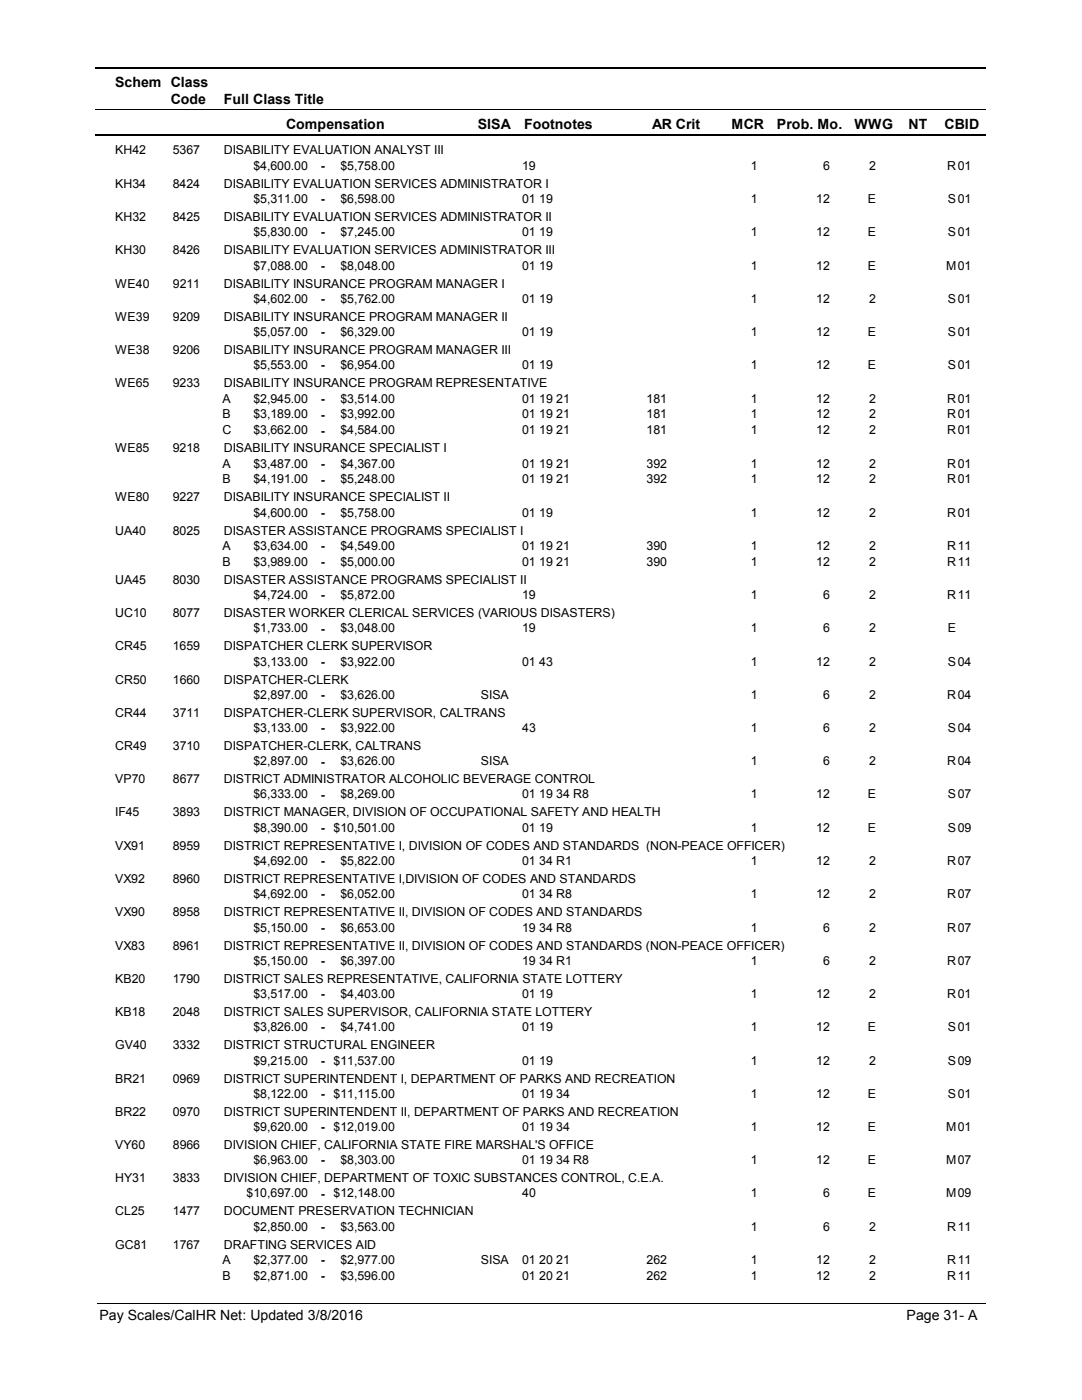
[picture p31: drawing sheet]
<svg xmlns="http://www.w3.org/2000/svg" width="216mm" height="279mm" viewBox="0 0 216 279" stroke-linecap="round" stroke-linejoin="round" font-family="sans-serif">
<defs><g id="words">
<g font-size="2.8">
<text x="23" y="17.3">Schem Class</text>
<text x="34.1" y="20.7">Code</text>
<text x="44.6" y="20.7">Full Class Title</text>
<text x="57.1" y="25.7">Compensation</text>
<text x="95.3" y="25.7">SISA</text>
<text x="104.6" y="25.7">Footnotes</text>
<text x="130.2" y="25.7">AR Crit</text>
<text x="146" y="25.7">MCR</text>
<text x="155.1" y="25.7">Prob. Mo.</text>
<text x="170.5" y="25.7">WWG</text>
<text x="181.3" y="25.7">NT</text>
<text x="188.5" y="25.7">CBID</text>
<text x="19.8" y="263.4">Pay Scales/CalHR Net: Updated 3/8/2016</text>
<text x="180.9" y="263.4">Page 31- A</text>
</g>
<g font-size="2.5">
<text x="23" y="30.8">KH42</text>
<text x="34.5" y="30.8">5367</text>
<text x="44.7" y="30.8">DISABILITY EVALUATION ANALYST III</text>
<text x="50.6" y="33.9">$4,600.00</text>
<text x="64" y="33.9">-</text>
<text x="67.9" y="33.9">$5,758.00</text>
<text x="104.2" y="33.9">19</text>
<text x="149.8" y="33.9">1</text>
<text x="164.3" y="33.9">6</text>
<text x="173.5" y="33.9">2</text>
<text x="189" y="33.9">R</text>
<text x="191.1" y="33.9">01</text>
<text x="23" y="37.5">KH34</text>
<text x="34.5" y="37.5">8424</text>
<text x="44.7" y="37.5">DISABILITY EVALUATION SERVICES ADMINISTRATOR I</text>
<text x="50.6" y="40.5">$5,311.00</text>
<text x="64" y="40.6">-</text>
<text x="67.9" y="40.5">$6,598.00</text>
<text x="104.2" y="40.5">01 19</text>
<text x="149.8" y="40.5">1</text>
<text x="162.9" y="40.5">12</text>
<text x="173.2" y="40.5">E</text>
<text x="189.2" y="40.5">S</text>
<text x="191.1" y="40.5">01</text>
<text x="23" y="44.1">KH32</text>
<text x="34.5" y="44.1">8425</text>
<text x="44.7" y="44.1">DISABILITY EVALUATION SERVICES ADMINISTRATOR II</text>
<text x="50.6" y="47.2">$5,830.00</text>
<text x="64" y="47.2">-</text>
<text x="67.9" y="47.2">$7,245.00</text>
<text x="104.2" y="47.2">01 19</text>
<text x="149.8" y="47.2">1</text>
<text x="162.9" y="47.2">12</text>
<text x="173.2" y="47.2">E</text>
<text x="189.2" y="47.2">S</text>
<text x="191.1" y="47.2">01</text>
<text x="23" y="50.7">KH30</text>
<text x="34.5" y="50.7">8426</text>
<text x="44.7" y="50.7">DISABILITY EVALUATION SERVICES ADMINISTRATOR III</text>
<text x="50.6" y="53.8">$7,088.00</text>
<text x="64" y="53.8">-</text>
<text x="67.9" y="53.8">$8,048.00</text>
<text x="104.2" y="53.8">01 19</text>
<text x="149.8" y="53.8">1</text>
<text x="162.9" y="53.8">12</text>
<text x="173.2" y="53.8">E</text>
<text x="188.8" y="53.8">M</text>
<text x="191.1" y="53.8">01</text>
<text x="23" y="57.4">WE40</text>
<text x="34.5" y="57.4">9211</text>
<text x="44.7" y="57.4">DISABILITY INSURANCE PROGRAM MANAGER I</text>
<text x="23" y="64">WE39</text>
<text x="34.5" y="64">9209</text>
<text x="44.7" y="64">DISABILITY INSURANCE PROGRAM MANAGER II</text>
<text x="50.6" y="60.4">$4,602.00</text>
<text x="64" y="60.5">-</text>
<text x="67.9" y="60.4">$5,762.00</text>
<text x="104.2" y="60.4">01 19</text>
<text x="149.8" y="60.4">1</text>
<text x="162.9" y="60.4">12</text>
<text x="173.5" y="60.4">2</text>
<text x="189.2" y="60.4">S</text>
<text x="191.1" y="60.4">01</text>
<text x="23" y="70.6">WE38</text>
<text x="34.5" y="70.6">9206</text>
<text x="44.7" y="70.6">DISABILITY INSURANCE PROGRAM MANAGER III</text>
<text x="50.6" y="67.1">$5,057.00</text>
<text x="64" y="67.1">-</text>
<text x="67.9" y="67.1">$6,329.00</text>
<text x="104.2" y="67.1">01 19</text>
<text x="149.8" y="67.1">1</text>
<text x="162.9" y="67.1">12</text>
<text x="173.2" y="67.1">E</text>
<text x="189.2" y="67.1">S</text>
<text x="191.1" y="67.1">01</text>
<text x="23" y="77.3">WE65</text>
<text x="34.5" y="77.3">9233</text>
<text x="44.7" y="77.3">DISABILITY INSURANCE PROGRAM REPRESENTATIVE</text>
<text x="50.6" y="73.7">$5,553.00</text>
<text x="64" y="73.7">-</text>
<text x="67.9" y="73.7">$6,954.00</text>
<text x="104.2" y="73.7">01 19</text>
<text x="149.8" y="73.7">1</text>
<text x="162.9" y="73.7">12</text>
<text x="173.2" y="73.7">E</text>
<text x="189.2" y="73.7">S</text>
<text x="191.1" y="73.7">01</text>
<text x="44.4" y="80.3">A</text>
<text x="44.4" y="83.5">B</text>
<text x="50.6" y="80.3">$2,945.00</text>
<text x="50.6" y="83.5">$3,189.00</text>
<text x="64" y="80.4">-</text>
<text x="64" y="83.6">-</text>
<text x="67.9" y="80.3">$3,514.00</text>
<text x="67.9" y="83.5">$3,992.00</text>
<text x="104.2" y="80.3">01 19 21</text>
<text x="104.2" y="83.5">01 19 21</text>
<text x="129" y="80.3">181</text>
<text x="129" y="83.5">181</text>
<text x="149.8" y="80.3">1</text>
<text x="149.8" y="83.5">1</text>
<text x="162.9" y="80.3">12</text>
<text x="162.9" y="83.5">12</text>
<text x="173.5" y="80.3">2</text>
<text x="173.5" y="83.5">2</text>
<text x="189" y="80.3">R</text>
<text x="189" y="83.5">R</text>
<text x="191.1" y="80.3">01</text>
<text x="191.1" y="83.5">01</text>
<text x="44.4" y="86.7">C</text>
<text x="50.6" y="86.7">$3,662.00</text>
<text x="64" y="86.7">-</text>
<text x="67.9" y="86.7">$4,584.00</text>
<text x="104.2" y="86.7">01 19 21</text>
<text x="129" y="86.7">181</text>
<text x="149.8" y="86.7">1</text>
<text x="162.9" y="86.7">12</text>
<text x="173.5" y="86.7">2</text>
<text x="189" y="86.7">R</text>
<text x="191.1" y="86.7">01</text>
<text x="23" y="90.3">WE85</text>
<text x="34.5" y="90.3">9218</text>
<text x="44.4" y="93.3">A</text>
<text x="44.7" y="90.3">DISABILITY INSURANCE SPECIALIST I</text>
<text x="50.6" y="93.3">$3,487.00</text>
<text x="64" y="93.3">-</text>
<text x="67.9" y="93.3">$4,367.00</text>
<text x="104.2" y="93.3">01 19 21</text>
<text x="129" y="93.3">392</text>
<text x="149.8" y="93.3">1</text>
<text x="162.9" y="93.3">12</text>
<text x="173.5" y="93.3">2</text>
<text x="189" y="93.3">R</text>
<text x="191.1" y="93.3">01</text>
<text x="23" y="100.1">WE80</text>
<text x="34.5" y="100.1">9227</text>
<text x="44.4" y="96.5">B</text>
<text x="44.7" y="100.1">DISABILITY INSURANCE SPECIALIST II</text>
<text x="50.6" y="96.5">$4,191.00</text>
<text x="64" y="96.5">-</text>
<text x="67.9" y="96.5">$5,248.00</text>
<text x="104.2" y="96.5">01 19 21</text>
<text x="129" y="96.5">392</text>
<text x="149.8" y="96.5">1</text>
<text x="162.9" y="96.5">12</text>
<text x="173.5" y="96.5">2</text>
<text x="189" y="96.5">R</text>
<text x="191.1" y="96.5">01</text>
<text x="23" y="106.7">UA40</text>
<text x="34.5" y="106.7">8025</text>
<text x="44.7" y="106.7">DISASTER ASSISTANCE PROGRAMS SPECIALIST I</text>
<text x="50.6" y="103.1">$4,600.00</text>
<text x="64" y="103.2">-</text>
<text x="67.9" y="103.1">$5,758.00</text>
<text x="104.2" y="103.1">01 19</text>
<text x="149.8" y="103.1">1</text>
<text x="162.9" y="103.1">12</text>
<text x="173.5" y="103.1">2</text>
<text x="189" y="103.1">R</text>
<text x="191.1" y="103.1">01</text>
<text x="44.4" y="109.8">A</text>
<text x="44.4" y="113">B</text>
<text x="50.6" y="109.8">$3,634.00</text>
<text x="50.6" y="113">$3,989.00</text>
<text x="64" y="109.8">-</text>
<text x="64" y="113">-</text>
<text x="67.9" y="109.8">$4,549.00</text>
<text x="67.9" y="113">$5,000.00</text>
<text x="104.2" y="109.8">01 19 21</text>
<text x="104.2" y="113">01 19 21</text>
<text x="129" y="109.8">390</text>
<text x="129" y="113">390</text>
<text x="149.8" y="109.8">1</text>
<text x="149.8" y="113">1</text>
<text x="162.9" y="109.8">12</text>
<text x="162.9" y="113">12</text>
<text x="173.5" y="109.8">2</text>
<text x="173.5" y="113">2</text>
<text x="189" y="109.8">R</text>
<text x="189" y="113">R</text>
<text x="191.1" y="109.8">11</text>
<text x="191.1" y="113">11</text>
<text x="23" y="116.5">UA45</text>
<text x="34.5" y="116.5">8030</text>
<text x="44.7" y="116.5">DISASTER ASSISTANCE PROGRAMS SPECIALIST II</text>
<text x="50.6" y="119.6">$4,724.00</text>
<text x="64" y="119.6">-</text>
<text x="67.9" y="119.6">$5,872.00</text>
<text x="104.2" y="119.6">19</text>
<text x="149.8" y="119.6">1</text>
<text x="164.3" y="119.6">6</text>
<text x="173.5" y="119.6">2</text>
<text x="189" y="119.6">R</text>
<text x="191.1" y="119.6">11</text>
<text x="23" y="123.2">UC10</text>
<text x="34.5" y="123.2">8077</text>
<text x="44.7" y="123.2">DISASTER WORKER CLERICAL SERVICES (VARIOUS DISASTERS)</text>
<text x="23" y="129.8">CR45</text>
<text x="34.5" y="129.8">1659</text>
<text x="44.7" y="129.8">DISPATCHER CLERK SUPERVISOR</text>
<text x="50.6" y="126.2">$1,733.00</text>
<text x="64" y="126.3">-</text>
<text x="67.9" y="126.2">$3,048.00</text>
<text x="104.2" y="126.2">19</text>
<text x="149.8" y="126.2">1</text>
<text x="164.3" y="126.2">6</text>
<text x="173.5" y="126.2">2</text>
<text x="189.2" y="126.2">E</text>
<text x="23" y="136.4">CR50</text>
<text x="34.5" y="136.4">1660</text>
<text x="44.7" y="136.4">DISPATCHER-CLERK</text>
<text x="50.6" y="132.9">$3,133.00</text>
<text x="64" y="132.9">-</text>
<text x="67.9" y="132.9">$3,922.00</text>
<text x="104.2" y="132.9">01 43</text>
<text x="149.8" y="132.9">1</text>
<text x="162.9" y="132.9">12</text>
<text x="173.5" y="132.9">2</text>
<text x="189.2" y="132.9">S</text>
<text x="191.1" y="132.9">04</text>
<text x="23" y="143.1">CR44</text>
<text x="34.5" y="143.1">3711</text>
<text x="44.7" y="143.1">DISPATCHER-CLERK SUPERVISOR, CALTRANS</text>
<text x="50.6" y="139.5">$2,897.00</text>
<text x="64" y="139.5">-</text>
<text x="67.9" y="139.5">$3,626.00</text>
<text x="96" y="139.5">SISA</text>
<text x="149.8" y="139.5">1</text>
<text x="164.3" y="139.5">6</text>
<text x="173.5" y="139.5">2</text>
<text x="189" y="139.5">R</text>
<text x="191.1" y="139.5">04</text>
<text x="23" y="149.7">CR49</text>
<text x="34.5" y="149.7">3710</text>
<text x="44.7" y="149.7">DISPATCHER-CLERK, CALTRANS</text>
<text x="50.6" y="146.1">$3,133.00</text>
<text x="64" y="146.2">-</text>
<text x="67.9" y="146.1">$3,922.00</text>
<text x="104.2" y="146.1">43</text>
<text x="149.8" y="146.1">1</text>
<text x="164.3" y="146.1">6</text>
<text x="173.5" y="146.1">2</text>
<text x="189.2" y="146.1">S</text>
<text x="191.1" y="146.1">04</text>
<text x="50.6" y="152.8">$2,897.00</text>
<text x="64" y="152.8">-</text>
<text x="67.9" y="152.8">$3,626.00</text>
<text x="96" y="152.8">SISA</text>
<text x="149.8" y="152.8">1</text>
<text x="164.3" y="152.8">6</text>
<text x="173.5" y="152.8">2</text>
<text x="189" y="152.8">R</text>
<text x="191.1" y="152.8">04</text>
<text x="23" y="156.3">VP70</text>
<text x="34.5" y="156.3">8677</text>
<text x="44.7" y="156.3">DISTRICT ADMINISTRATOR ALCOHOLIC BEVERAGE CONTROL</text>
<text x="50.6" y="159.4">$6,333.00</text>
<text x="64" y="159.4">-</text>
<text x="67.9" y="159.4">$8,269.00</text>
<text x="104.2" y="159.4">01 19 34 R8</text>
<text x="149.8" y="159.4">1</text>
<text x="162.9" y="159.4">12</text>
<text x="173.2" y="159.4">E</text>
<text x="189.2" y="159.4">S</text>
<text x="191.1" y="159.4">07</text>
<text x="23" y="163">IF45</text>
<text x="34.5" y="163">3893</text>
<text x="44.7" y="163">DISTRICT MANAGER, DIVISION OF OCCUPATIONAL SAFETY AND HEALTH</text>
<text x="50.6" y="166">$8,390.00</text>
<text x="64" y="166.1">-</text>
<text x="66.6" y="166">$10,501.00</text>
<text x="104.2" y="166">01 19</text>
<text x="149.8" y="166">1</text>
<text x="162.9" y="166">12</text>
<text x="173.2" y="166">E</text>
<text x="189.2" y="166">S</text>
<text x="191.1" y="166">09</text>
<text x="23" y="169.6">VX91</text>
<text x="34.5" y="169.6">8959</text>
<text x="44.7" y="169.6">DISTRICT REPRESENTATIVE I, DIVISION OF CODES AND STANDARDS (NON-PEACE OFFICER)</text>
<text x="50.6" y="172.7">$4,692.00</text>
<text x="64" y="172.7">-</text>
<text x="67.9" y="172.7">$5,822.00</text>
<text x="104.2" y="172.7">01 34 R1</text>
<text x="149.8" y="172.7">1</text>
<text x="162.9" y="172.7">12</text>
<text x="173.5" y="172.7">2</text>
<text x="189" y="172.7">R</text>
<text x="191.1" y="172.7">07</text>
<text x="23" y="176.3">VX92</text>
<text x="34.5" y="176.3">8960</text>
<text x="44.7" y="176.3">DISTRICT REPRESENTATIVE I,DIVISION OF CODES AND STANDARDS</text>
<text x="50.6" y="179.3">$4,692.00</text>
<text x="64" y="179.3">-</text>
<text x="67.9" y="179.3">$6,052.00</text>
<text x="104.2" y="179.3">01 34 R8</text>
<text x="149.8" y="179.3">1</text>
<text x="162.9" y="179.3">12</text>
<text x="173.5" y="179.3">2</text>
<text x="189" y="179.3">R</text>
<text x="191.1" y="179.3">07</text>
<text x="23" y="182.9">VX90</text>
<text x="34.5" y="182.9">8958</text>
<text x="44.7" y="182.9">DISTRICT REPRESENTATIVE II, DIVISION OF CODES AND STANDARDS</text>
<text x="50.6" y="185.9">$5,150.00</text>
<text x="64" y="186">-</text>
<text x="67.9" y="185.9">$6,653.00</text>
<text x="104.2" y="185.9">19 34 R8</text>
<text x="149.8" y="185.9">1</text>
<text x="164.3" y="185.9">6</text>
<text x="173.5" y="185.9">2</text>
<text x="189" y="185.9">R</text>
<text x="191.1" y="185.9">07</text>
<text x="23" y="189.5">VX83</text>
<text x="34.5" y="189.5">8961</text>
<text x="44.7" y="189.5">DISTRICT REPRESENTATIVE II, DIVISION OF CODES AND STANDARDS (NON-PEACE OFFICER)</text>
<text x="23" y="196.2">KB20</text>
<text x="34.5" y="196.2">1790</text>
<text x="44.7" y="196.2">DISTRICT SALES REPRESENTATIVE, CALIFORNIA STATE LOTTERY</text>
<text x="50.6" y="192.6">$5,150.00</text>
<text x="64" y="192.6">-</text>
<text x="67.9" y="192.6">$6,397.00</text>
<text x="104.2" y="192.6">19 34 R1</text>
<text x="149.8" y="192.6">1</text>
<text x="164.3" y="192.6">6</text>
<text x="173.5" y="192.6">2</text>
<text x="189" y="192.6">R</text>
<text x="191.1" y="192.6">07</text>
<text x="23" y="202.8">KB18</text>
<text x="34.5" y="202.8">2048</text>
<text x="44.7" y="202.8">DISTRICT SALES SUPERVISOR, CALIFORNIA STATE LOTTERY</text>
<text x="50.6" y="199.2">$3,517.00</text>
<text x="64" y="199.2">-</text>
<text x="67.9" y="199.2">$4,403.00</text>
<text x="104.2" y="199.2">01 19</text>
<text x="149.8" y="199.2">1</text>
<text x="162.9" y="199.2">12</text>
<text x="173.5" y="199.2">2</text>
<text x="189" y="199.2">R</text>
<text x="191.1" y="199.2">01</text>
<text x="23" y="209.4">GV40</text>
<text x="34.5" y="209.4">3332</text>
<text x="44.7" y="209.4">DISTRICT STRUCTURAL ENGINEER</text>
<text x="50.6" y="205.8">$3,826.00</text>
<text x="64" y="205.9">-</text>
<text x="67.9" y="205.8">$4,741.00</text>
<text x="104.2" y="205.8">01 19</text>
<text x="149.8" y="205.8">1</text>
<text x="162.9" y="205.8">12</text>
<text x="173.2" y="205.8">E</text>
<text x="189.2" y="205.8">S</text>
<text x="191.1" y="205.8">01</text>
<text x="50.6" y="212.5">$9,215.00</text>
<text x="64" y="212.5">-</text>
<text x="66.6" y="212.5">$11,537.00</text>
<text x="104.2" y="212.5">01 19</text>
<text x="149.8" y="212.5">1</text>
<text x="162.9" y="212.5">12</text>
<text x="173.5" y="212.5">2</text>
<text x="189.2" y="212.5">S</text>
<text x="191.1" y="212.5">09</text>
<text x="23" y="216.1">BR21</text>
<text x="34.5" y="216.1">0969</text>
<text x="44.7" y="216.1">DISTRICT SUPERINTENDENT I, DEPARTMENT OF PARKS AND RECREATION</text>
<text x="50.6" y="219.1">$8,122.00</text>
<text x="64" y="219.1">-</text>
<text x="66.6" y="219.1">$11,115.00</text>
<text x="104.2" y="219.1">01 19 34</text>
<text x="149.8" y="219.1">1</text>
<text x="162.9" y="219.1">12</text>
<text x="173.2" y="219.1">E</text>
<text x="189.2" y="219.1">S</text>
<text x="191.1" y="219.1">01</text>
<text x="23" y="222.7">BR22</text>
<text x="34.5" y="222.7">0970</text>
<text x="44.7" y="222.7">DISTRICT SUPERINTENDENT II, DEPARTMENT OF PARKS AND RECREATION</text>
<text x="50.6" y="225.7">$9,620.00</text>
<text x="64" y="225.8">-</text>
<text x="66.6" y="225.7">$12,019.00</text>
<text x="104.2" y="225.7">01 19 34</text>
<text x="149.8" y="225.7">1</text>
<text x="162.9" y="225.7">12</text>
<text x="173.2" y="225.7">E</text>
<text x="188.8" y="225.7">M</text>
<text x="191.1" y="225.7">01</text>
<text x="23" y="229.3">VY60</text>
<text x="34.5" y="229.3">8966</text>
<text x="44.7" y="229.3">DIVISION CHIEF, CALIFORNIA STATE FIRE MARSHAL'S OFFICE</text>
<text x="50.6" y="232.4">$6,963.00</text>
<text x="64" y="232.4">-</text>
<text x="67.9" y="232.4">$8,303.00</text>
<text x="104.2" y="232.4">01 19 34 R8</text>
<text x="149.8" y="232.4">1</text>
<text x="162.9" y="232.4">12</text>
<text x="173.2" y="232.4">E</text>
<text x="188.8" y="232.4">M</text>
<text x="191.1" y="232.4">07</text>
<text x="23" y="236">HY31</text>
<text x="34.5" y="236">3833</text>
<text x="44.7" y="236">DIVISION CHIEF, DEPARTMENT OF TOXIC SUBSTANCES CONTROL, C.E.A.</text>
<text x="49.2" y="239">$10,697.00</text>
<text x="64" y="239">-</text>
<text x="66.6" y="239">$12,148.00</text>
<text x="104.2" y="239">40</text>
<text x="149.8" y="239">1</text>
<text x="164.3" y="239">6</text>
<text x="173.2" y="239">E</text>
<text x="188.8" y="239">M</text>
<text x="191.1" y="239">09</text>
<text x="23" y="242.6">CL25</text>
<text x="34.5" y="242.6">1477</text>
<text x="44.7" y="242.6">DOCUMENT PRESERVATION TECHNICIAN</text>
<text x="50.6" y="245.6">$2,850.00</text>
<text x="64" y="245.7">-</text>
<text x="67.9" y="245.6">$3,563.00</text>
<text x="149.8" y="245.6">1</text>
<text x="164.3" y="245.6">6</text>
<text x="173.5" y="245.6">2</text>
<text x="189" y="245.6">R</text>
<text x="191.1" y="245.6">11</text>
<text x="23" y="249.2">GC81</text>
<text x="34.5" y="249.2">1767</text>
<text x="44.7" y="249.2">DRAFTING SERVICES AID</text>
<text x="44.4" y="252.3">A</text>
<text x="44.4" y="255.5">B</text>
<text x="50.6" y="252.3">$2,377.00</text>
<text x="50.6" y="255.5">$2,871.00</text>
<text x="64" y="252.3">-</text>
<text x="64" y="255.5">-</text>
<text x="67.9" y="252.3">$2,977.00</text>
<text x="67.9" y="255.5">$3,596.00</text>
<text x="96" y="252.3">SISA</text>
<text x="104.2" y="252.3">01 20 21</text>
<text x="104.2" y="255.5">01 20 21</text>
<text x="129" y="252.3">262</text>
<text x="129" y="255.5">262</text>
<text x="149.8" y="252.3">1</text>
<text x="149.8" y="255.5">1</text>
<text x="162.9" y="252.3">12</text>
<text x="162.9" y="255.5">12</text>
<text x="173.5" y="252.3">2</text>
<text x="173.5" y="255.5">2</text>
<text x="189" y="252.3">R</text>
<text x="189" y="255.5">R</text>
<text x="191.1" y="252.3">11</text>
<text x="191.1" y="255.5">11</text>
</g>
</g></defs>
<path d="M19 13.5h177.7M19 27h177.7" fill="none" stroke="#000" stroke-width=".36"/>
<path d="M19 21.9h177.7" fill="none" stroke="#000" stroke-width=".2"/>
<g fill="#fff">
<path d="M46.8 31.3h16.3v3h-16.3z" fill-rule="evenodd"/>
<path d="M190.8 31.3h4.1v3h-4.1z" fill-rule="evenodd"/>
<path d="M46.8 37.9h16.3v3h-16.3z" fill-rule="evenodd"/>
<path d="M190.8 37.9h4.1v3h-4.1z" fill-rule="evenodd"/>
<path d="M46.8 44.5h16.3v3h-16.3z" fill-rule="evenodd"/>
<path d="M190.8 44.5h4.1v3h-4.1z" fill-rule="evenodd"/>
<path d="M46.8 51.2h16.3v3h-16.3z" fill-rule="evenodd"/>
<path d="M190.8 51.2h4.1v3h-4.1z" fill-rule="evenodd"/>
<path d="M46.8 57.8h16.3v3h-16.3z" fill-rule="evenodd"/>
<path d="M190.8 57.8h4.1v3h-4.1z" fill-rule="evenodd"/>
<path d="M46.8 64.4h16.3v3h-16.3z" fill-rule="evenodd"/>
<path d="M190.8 64.4h4.1v3h-4.1z" fill-rule="evenodd"/>
<path d="M46.8 71.1h16.3v3h-16.3z" fill-rule="evenodd"/>
<path d="M190.8 71.1h4.1v3h-4.1z" fill-rule="evenodd"/>
<path d="M46.8 77.7h16.3v3h-16.3z" fill-rule="evenodd"/>
<path d="M190.8 77.7h4.1v3h-4.1z" fill-rule="evenodd"/>
<path d="M46.8 80.9h16.3v3h-16.3z" fill-rule="evenodd"/>
<path d="M190.8 80.9h4.1v3h-4.1z" fill-rule="evenodd"/>
<path d="M46.8 84.1h16.3v3h-16.3z" fill-rule="evenodd"/>
<path d="M190.8 84.1h4.1v3h-4.1z" fill-rule="evenodd"/>
<path d="M46.8 90.7h16.3v3h-16.3z" fill-rule="evenodd"/>
<path d="M190.8 90.7h4.1v3h-4.1z" fill-rule="evenodd"/>
<path d="M46.8 93.9h16.3v3h-16.3z" fill-rule="evenodd"/>
<path d="M190.8 93.9h4.1v3h-4.1z" fill-rule="evenodd"/>
<path d="M46.8 100.5h16.3v3h-16.3z" fill-rule="evenodd"/>
<path d="M190.8 100.5h4.1v3h-4.1z" fill-rule="evenodd"/>
<path d="M46.8 107.2h16.3v3h-16.3z" fill-rule="evenodd"/>
<path d="M190.8 107.2h4.1v3h-4.1z" fill-rule="evenodd"/>
<path d="M46.8 110.3h16.3v3h-16.3z" fill-rule="evenodd"/>
<path d="M190.8 110.3h4.1v3h-4.1z" fill-rule="evenodd"/>
<path d="M46.8 117h16.3v2.9h-16.3z" fill-rule="evenodd"/>
<path d="M190.8 117h4.1v2.9h-4.1z" fill-rule="evenodd"/>
<path d="M46.8 123.6h16.3v3h-16.3z" fill-rule="evenodd"/>
<path d="M190.8 123.6h4.1v3h-4.1z" fill-rule="evenodd"/>
<path d="M46.8 130.3h16.3v2.9h-16.3z" fill-rule="evenodd"/>
<path d="M190.8 130.3h4.1v2.9h-4.1z" fill-rule="evenodd"/>
<path d="M46.8 136.9h16.3v2.9h-16.3z" fill-rule="evenodd"/>
<path d="M190.8 136.9h4.1v2.9h-4.1z" fill-rule="evenodd"/>
<path d="M46.8 143.5h16.3v3h-16.3z" fill-rule="evenodd"/>
<path d="M190.8 143.5h4.1v3h-4.1z" fill-rule="evenodd"/>
<path d="M46.8 150.2h16.3v2.9h-16.3z" fill-rule="evenodd"/>
<path d="M190.8 150.2h4.1v2.9h-4.1z" fill-rule="evenodd"/>
<path d="M46.8 156.8h16.3v2.9h-16.3z" fill-rule="evenodd"/>
<path d="M190.8 156.8h4.1v2.9h-4.1z" fill-rule="evenodd"/>
<path d="M46.8 163.4h16.3v3h-16.3z" fill-rule="evenodd"/>
<path d="M190.8 163.4h4.1v3h-4.1z" fill-rule="evenodd"/>
<path d="M46.8 170.1h16.3v2.9h-16.3z" fill-rule="evenodd"/>
<path d="M190.8 170.1h4.1v2.9h-4.1z" fill-rule="evenodd"/>
<path d="M46.8 176.7h16.3v2.9h-16.3z" fill-rule="evenodd"/>
<path d="M190.8 176.7h4.1v2.9h-4.1z" fill-rule="evenodd"/>
<path d="M46.8 183.3h16.3v3h-16.3z" fill-rule="evenodd"/>
<path d="M190.8 183.3h4.1v3h-4.1z" fill-rule="evenodd"/>
<path d="M46.8 190h16.3v2.9h-16.3z" fill-rule="evenodd"/>
<path d="M190.8 190h4.1v2.9h-4.1z" fill-rule="evenodd"/>
<path d="M46.8 196.6h16.3v2.9h-16.3z" fill-rule="evenodd"/>
<path d="M190.8 196.6h4.1v2.9h-4.1z" fill-rule="evenodd"/>
<path d="M46.8 203.2h16.3v3h-16.3z" fill-rule="evenodd"/>
<path d="M190.8 203.2h4.1v3h-4.1z" fill-rule="evenodd"/>
<path d="M46.8 209.9h16.3v3h-16.3z" fill-rule="evenodd"/>
<path d="M190.8 209.9h4.1v3h-4.1z" fill-rule="evenodd"/>
<path d="M46.8 216.5h16.3v3h-16.3z" fill-rule="evenodd"/>
<path d="M190.8 216.5h4.1v3h-4.1z" fill-rule="evenodd"/>
<path d="M46.8 223.1h16.3v3h-16.3z" fill-rule="evenodd"/>
<path d="M190.8 223.1h4.1v3h-4.1z" fill-rule="evenodd"/>
<path d="M46.8 229.8h16.3v3h-16.3z" fill-rule="evenodd"/>
<path d="M190.8 229.8h4.1v3h-4.1z" fill-rule="evenodd"/>
<path d="M46.8 236.4h16.3v3h-16.3z" fill-rule="evenodd"/>
<path d="M190.8 236.4h4.1v3h-4.1z" fill-rule="evenodd"/>
<path d="M46.8 243h16.3v3h-16.3z" fill-rule="evenodd"/>
<path d="M190.8 243h4.1v3h-4.1z" fill-rule="evenodd"/>
<path d="M46.8 249.7h16.3v3h-16.3z" fill-rule="evenodd"/>
<path d="M190.8 249.7h4.1v3h-4.1z" fill-rule="evenodd"/>
<path d="M46.8 252.8h16.3v3h-16.3z" fill-rule="evenodd"/>
<path d="M190.8 252.8h4.1v3h-4.1z" fill-rule="evenodd"/>
</g>
<path d="M19.5 260.1h177.2" fill="none" stroke="#000" stroke-width=".2"/>
<use href="#words"/>
</svg>
